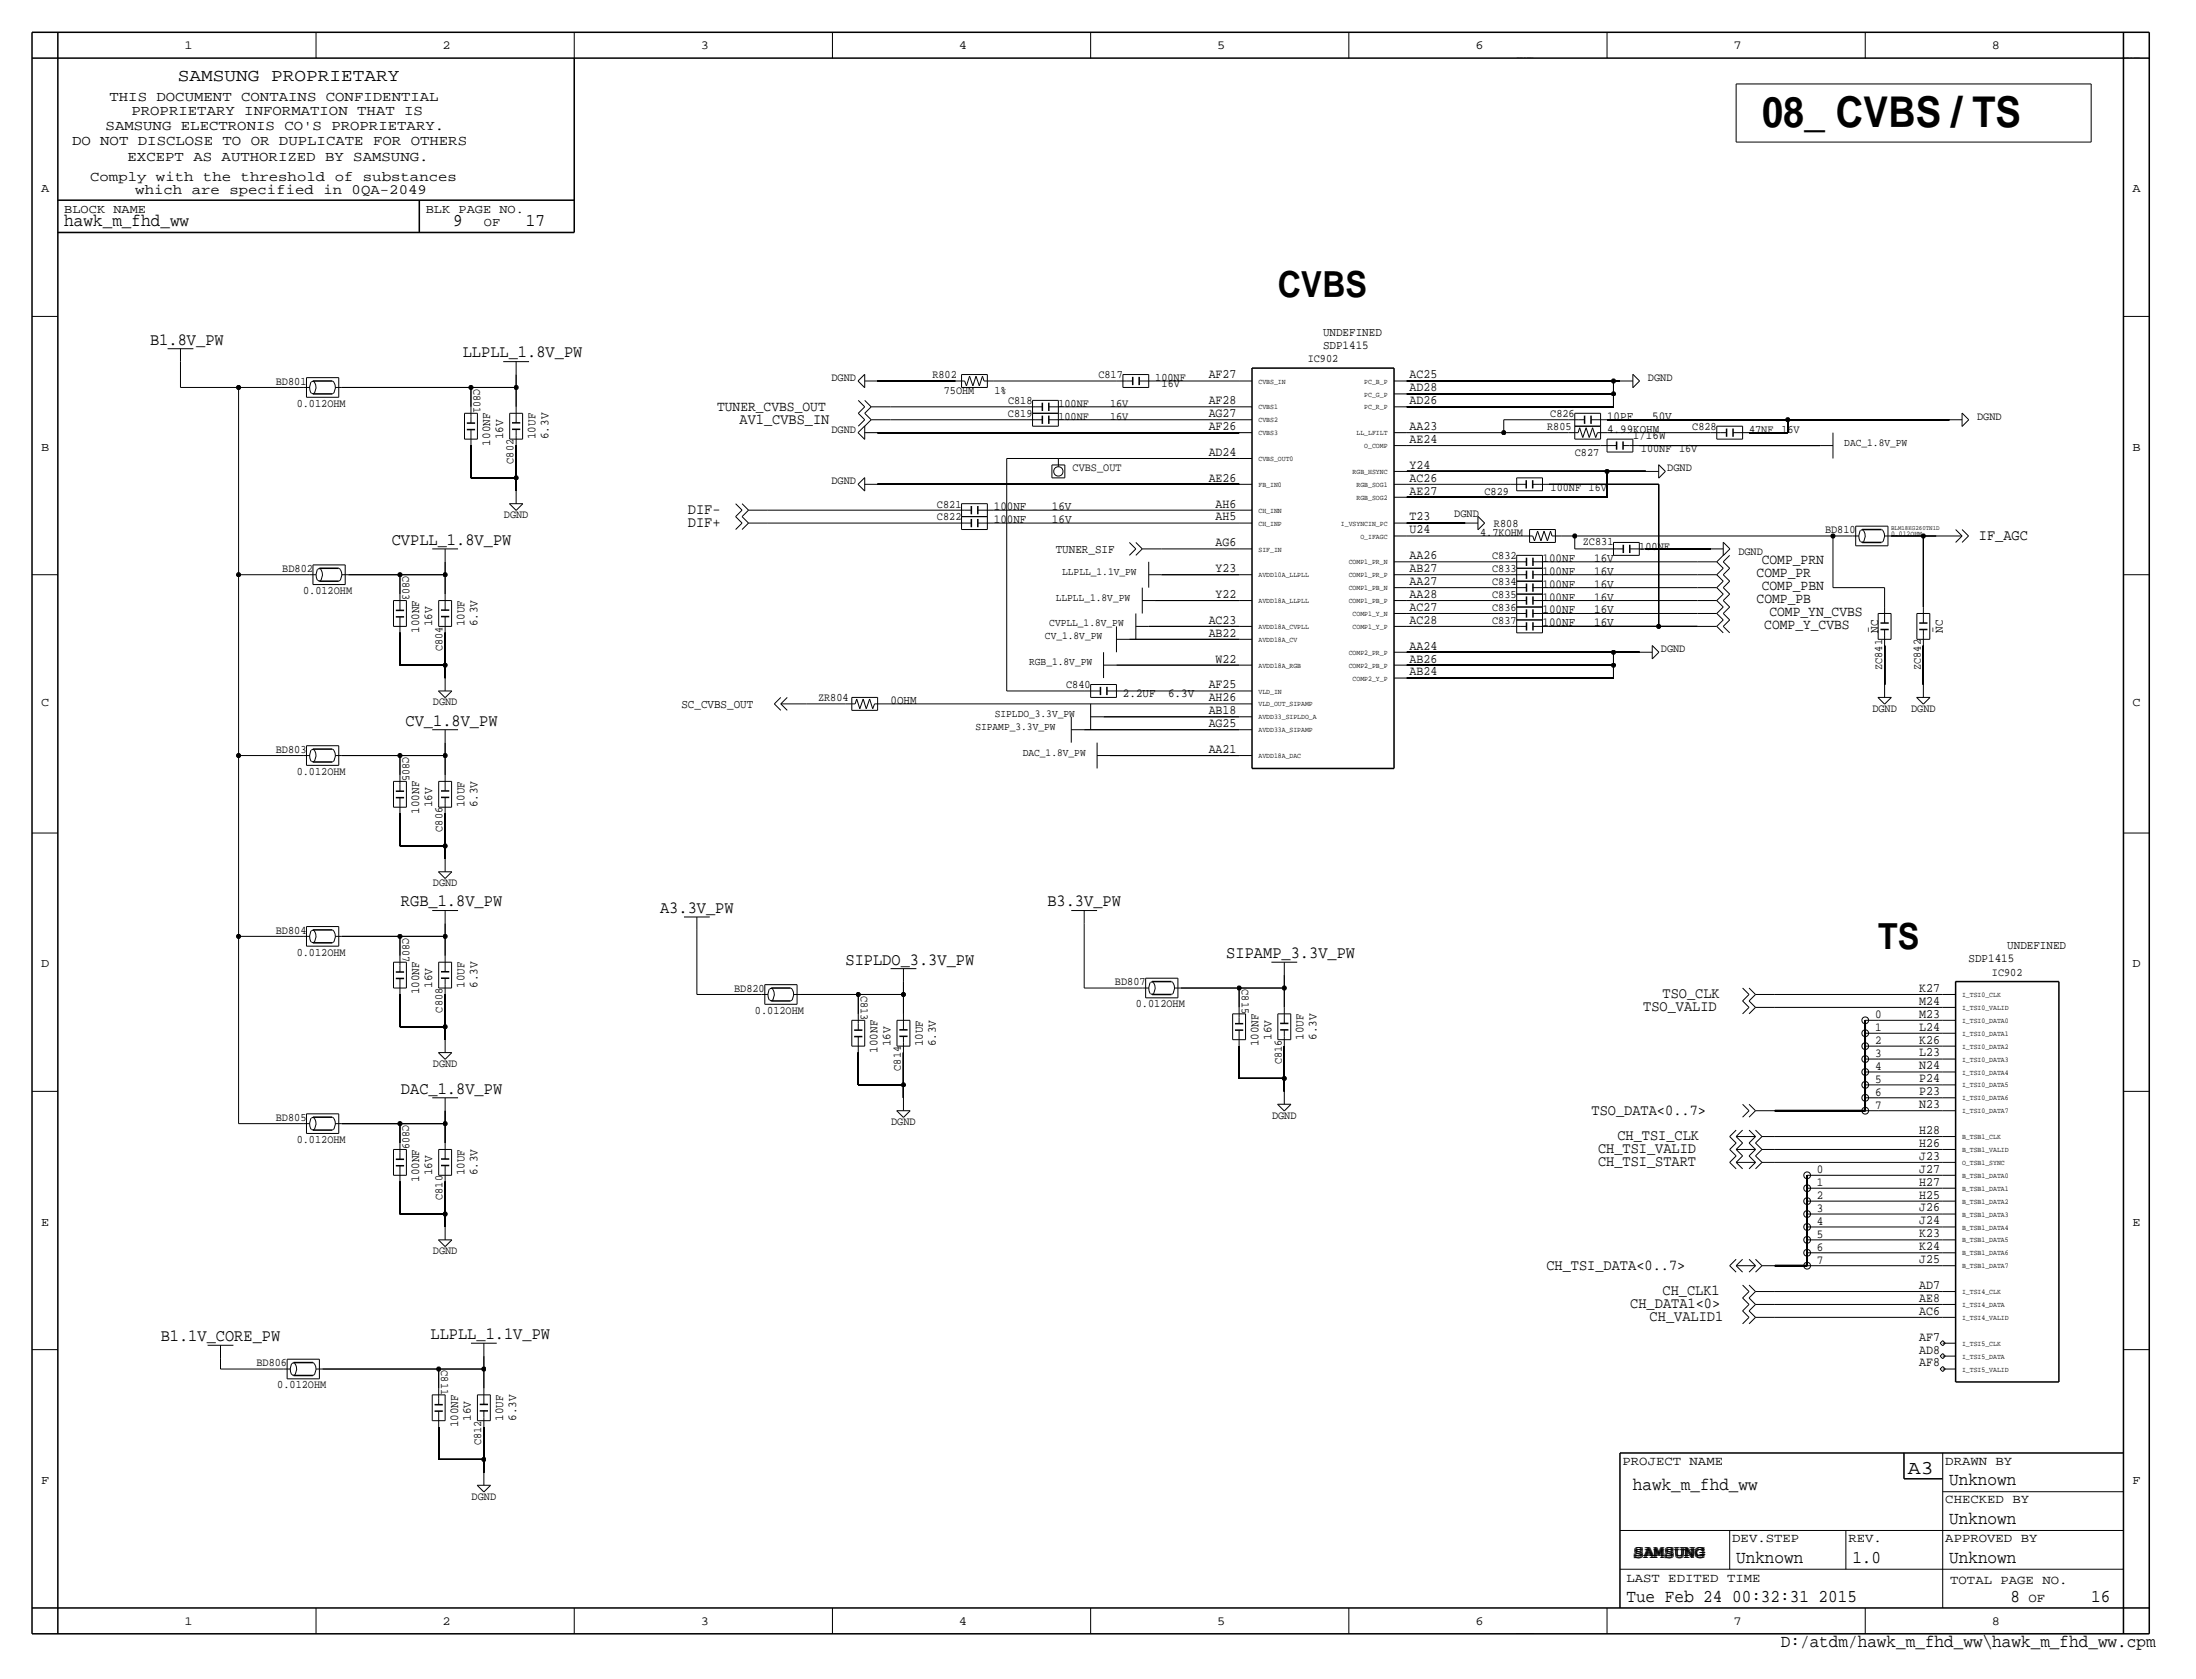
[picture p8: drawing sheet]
<svg xmlns="http://www.w3.org/2000/svg" width="432mm" height="330mm" viewBox="0 0 432 330" stroke-linecap="round" stroke-linejoin="round" font-family="sans-serif">
<defs><g id="words">
<text font-size="8.3" x="346.7" y="25">08_ CVBS / TS</text>
<g font-size="7.1">
<text x="251.4" y="58.4">CVBS</text>
<text x="369.5" y="186.7">TS</text>
</g>
<text font-size="3.8" x="375.4" y="289.8">A3</text>
<g font-size="3.5">
<text x="35" y="16">SAMSUNG PROPRIETARY</text>
<text x="12.7" y="44.5">hawk_m_fhd_ww</text>
<text x="89.2" y="44.5">9</text>
<text x="103.5" y="44.5">17</text>
<text x="321.3" y="293.1">hawk_m_fhd_ww</text>
<text x="383.5" y="292.1">Unknown</text>
<text x="383.5" y="299.7">Unknown</text>
<text x="341.6" y="307.3">Unknown</text>
<text x="364.4" y="307.3">1.0</text>
<text x="383.5" y="307.3">Unknown</text>
<text x="320" y="315">Tue Feb 24 00:32:31 2015</text>
<text x="395.6" y="315">8</text>
<text x="411.5" y="315">16</text>
<text x="350.4" y="323.9">D:/atdm/hawk_m_fhd_ww\hawk_m_fhd_ww.cpm</text>
</g>
<g font-size="3.4">
<text x="29.5" y="67.8">B1.8V_PW</text>
<text x="91.1" y="70.3">LLPLL_1.8V_PW</text>
<text x="77.1" y="107.1">CVPLL_1.8V_PW</text>
<text x="79.8" y="142.7">CV_1.8V_PW</text>
<text x="78.9" y="178.3">RGB_1.8V_PW</text>
<text x="129.9" y="179.5">A3.3V_PW</text>
<text x="206.1" y="178.3">B3.3V_PW</text>
<text x="166.3" y="189.7">SIPLDO_3.3V_PW</text>
<text x="241.3" y="188.4">SIPAMP_3.3V_PW</text>
<text x="78.9" y="215.1">DAC_1.8V_PW</text>
<text x="31.6" y="263.8">B1.1V_CORE_PW</text>
<text x="84.7" y="263.3">LLPLL_1.1V_PW</text>
</g>
<g font-size="3">
<text x="145.5" y="83.3">AV1_CVBS_IN</text>
<text x="135.3" y="101.1">DIF-</text>
<text x="135.3" y="103.6">DIF+</text>
<text x="389.3" y="106.2">IF_AGC</text>
<text x="327.1" y="196.3">TSO_CLK</text>
<text x="323.3" y="198.9">TSO_VALID</text>
<text x="313.1" y="219.2">TSO_DATA&lt;0..7&gt;</text>
<text x="314.4" y="226.8">CH_TSI_VALID</text>
<text x="318.2" y="224.3">CH_TSI_CLK</text>
<text x="314.4" y="229.4">CH_TSI_START</text>
<text x="304.2" y="249.7">CH_TSI_DATA&lt;0..7&gt;</text>
<text x="320.8" y="257.3">CH_DATA1&lt;0&gt;</text>
<text x="327.1" y="254.8">CH_CLK1</text>
<text x="324.6" y="259.8">CH_VALID1</text>
<text x="321.3" y="306.3">SAMSUNG</text>
</g>
<g font-size="2.9">
<text x="141.1" y="80.8">TUNER_CVBS_OUT</text>
<text x="345.6" y="113.5">COMP_PR</text>
<text x="346.6" y="111">COMP_PRN</text>
<text x="345.6" y="118.6">COMP_PB</text>
<text x="346.6" y="116.1">COMP_PBN</text>
<text x="347.1" y="123.7">COMP_Y_CVBS</text>
<text x="348.1" y="121.2">COMP_YN_CVBS</text>
</g>
<g font-size="2.8">
<text x="21.5" y="19.8">THIS DOCUMENT CONTAINS CONFIDENTIAL</text>
<text x="25.9" y="22.6">PROPRIETARY INFORMATION THAT IS</text>
<text x="14.2" y="28.4">DO NOT DISCLOSE TO OR DUPLICATE FOR OTHERS</text>
<text x="20.8" y="25.7">SAMSUNG ELECTRONIS CO'S PROPRIETARY.</text>
<text x="17.7" y="35.6">Comply with the threshold of substances</text>
<text x="25.1" y="31.8">EXCEPT AS AUTHORIZED BY SAMSUNG.</text>
<text x="26.6" y="38.1">which are specified in 0QA-2049</text>
</g>
<g font-size="2.6">
<text x="237.8" y="74.4">AF27</text>
<text x="277.3" y="77">AD28</text>
<text x="277.3" y="74.4">AC25</text>
<text x="237.8" y="82">AG27</text>
<text x="237.8" y="79.5">AF28</text>
<text x="277.3" y="79.5">AD26</text>
<text x="237.8" y="84.6">AF26</text>
<text x="237.8" y="89.7">AD24</text>
<text x="277.3" y="87.1">AE24</text>
<text x="277.3" y="84.6">AA23</text>
<text x="237.8" y="94.7">AE26</text>
<text x="277.3" y="92.2">Y24</text>
<text x="277.3" y="94.7">AC26</text>
<text x="239.2" y="99.8">AH6</text>
<text x="277.3" y="97.3">AE27</text>
<text x="239.2" y="102.4">AH5</text>
<text x="239.2" y="107.4">AG6</text>
<text x="277.3" y="104.9">U24</text>
<text x="277.3" y="102.4">T23</text>
<text x="239.2" y="112.5">Y23</text>
<text x="277.3" y="112.5">AB27</text>
<text x="277.3" y="110">AA26</text>
<text x="239.2" y="117.6">Y22</text>
<text x="277.3" y="117.6">AA28</text>
<text x="277.3" y="115.1">AA27</text>
<text x="237.8" y="122.7">AC23</text>
<text x="237.8" y="125.2">AB22</text>
<text x="277.3" y="122.7">AC28</text>
<text x="277.3" y="120.1">AC27</text>
<text x="239.2" y="130.3">W22</text>
<text x="277.3" y="130.3">AB26</text>
<text x="277.3" y="127.8">AA24</text>
<text x="237.8" y="137.9">AH26</text>
<text x="237.8" y="135.4">AF25</text>
<text x="277.3" y="132.8">AB24</text>
<text x="237.8" y="143">AG25</text>
<text x="237.8" y="140.5">AB18</text>
<text x="237.8" y="148.1">AA21</text>
<text x="377.6" y="197.6">M24</text>
<text x="377.6" y="195.1">K27</text>
<text x="377.6" y="200.2">M23</text>
<text x="377.6" y="202.7">L24</text>
<text x="377.6" y="207.8">L23</text>
<text x="377.6" y="205.2">K26</text>
<text x="377.6" y="212.8">P24</text>
<text x="377.6" y="215.4">P23</text>
<text x="377.6" y="210.3">N24</text>
<text x="377.6" y="217.9">N23</text>
<text x="377.6" y="223">H28</text>
<text x="377.6" y="225.6">H26</text>
<text x="377.6" y="230.6">J27</text>
<text x="377.6" y="228.1">J23</text>
<text x="377.6" y="233.2">H27</text>
<text x="377.6" y="238.3">J26</text>
<text x="377.6" y="235.7">H25</text>
<text x="377.6" y="245.9">K24</text>
<text x="377.6" y="243.3">K23</text>
<text x="377.6" y="240.8">J24</text>
<text x="377.6" y="248.4">J25</text>
<text x="377.6" y="256">AE8</text>
<text x="377.6" y="253.5">AD7</text>
<text x="377.6" y="263.7">AF7</text>
<text x="377.6" y="258.6">AC6</text>
<text x="377.6" y="268.7">AF8</text>
<text x="377.6" y="266.2">AD8</text>
</g>
<g font-size="2.5">
<text x="319.2" y="288">PROJECT NAME</text>
<text x="382.7" y="288">DRAWN BY</text>
<text x="382.7" y="295.7">CHECKED BY</text>
<text x="340.8" y="303.3">DEV.STEP</text>
<text x="363.7" y="303.3">REV.</text>
<text x="382.7" y="303.3">APPROVED BY</text>
<text x="320" y="311.2">LAST EDITED TIME</text>
<text x="383.7" y="311.5">TOTAL PAGE NO.</text>
<text x="399.1" y="315">OF</text>
</g>
<g font-size="2.4">
<text x="36.3" y="9.7">1</text>
<text x="87.1" y="9.7">2</text>
<text x="137.9" y="9.7">3</text>
<text x="188.7" y="9.7">4</text>
<text x="239.5" y="9.7">5</text>
<text x="290.3" y="9.7">6</text>
<text x="341.1" y="9.7">7</text>
<text x="391.9" y="9.7">8</text>
<text x="8.1" y="37.8">A</text>
<text x="12.6" y="41.9">BLOCK NAME</text>
<text x="83.8" y="41.9">BLK PAGE NO.</text>
<text x="419.6" y="37.8">A</text>
<text x="95.2" y="44.5">OF</text>
<text x="260.3" y="68.6">SDP1415</text>
<text x="260.3" y="66">UNDEFINED</text>
<text x="316.2" y="82.6">10PF</text>
<text x="325.1" y="82.6">50V</text>
<text x="8.1" y="88.6">B</text>
<text x="96.5" y="87.6" transform="rotate(-90 96.5 87.6)">100NF</text>
<text x="99" y="86.4" transform="rotate(-90 99 86.4)">16V</text>
<text x="105.4" y="86.4" transform="rotate(-90 105.4 86.4)">10UF</text>
<text x="107.9" y="86.4" transform="rotate(-90 107.9 86.4)">6.3V</text>
<text x="316.2" y="85.1">4.99KOHM</text>
<text x="321.3" y="86.4">1/16W</text>
<text x="419.6" y="88.6">B</text>
<text x="195.5" y="100.3">100NF</text>
<text x="207" y="100.3">16V</text>
<text x="195.5" y="102.9">100NF</text>
<text x="207" y="102.9">16V</text>
<text x="207.7" y="108.7">TUNER_SIF</text>
<text x="303.5" y="110.5">100NF</text>
<text x="303.5" y="113">100NF</text>
<text x="313.6" y="110.5">16V</text>
<text x="313.6" y="113">16V</text>
<text x="303.5" y="118.1">100NF</text>
<text x="303.5" y="115.6">100NF</text>
<text x="313.6" y="118.1">16V</text>
<text x="313.6" y="115.6">16V</text>
<text x="82.5" y="124.5" transform="rotate(-90 82.5 124.5)">100NF</text>
<text x="85" y="123.2" transform="rotate(-90 85 123.2)">16V</text>
<text x="91.4" y="123.2" transform="rotate(-90 91.4 123.2)">10UF</text>
<text x="93.9" y="123.2" transform="rotate(-90 93.9 123.2)">6.3V</text>
<text x="303.5" y="123.2">100NF</text>
<text x="303.5" y="120.7">100NF</text>
<text x="313.6" y="123.2">16V</text>
<text x="313.6" y="120.7">16V</text>
<text x="368.2" y="124.5" transform="rotate(-90 368.2 124.5)">-</text>
<text x="369.5" y="124.5" transform="rotate(-90 369.5 124.5)">NC</text>
<text x="380.9" y="124.5" transform="rotate(-90 380.9 124.5)">-</text>
<text x="382.2" y="124.5" transform="rotate(-90 382.2 124.5)">NC</text>
<text x="220.9" y="137.2">2.2UF</text>
<text x="229.8" y="137.2">6.3V</text>
<text x="8.1" y="138.9">C</text>
<text x="134.1" y="139.2">SC_CVBS_OUT</text>
<text x="175.2" y="138.4">0OHM</text>
<text x="419.6" y="138.9">C</text>
<text x="82.5" y="160" transform="rotate(-90 82.5 160)">100NF</text>
<text x="85" y="158.8" transform="rotate(-90 85 158.8)">16V</text>
<text x="91.4" y="158.8" transform="rotate(-90 91.4 158.8)">10UF</text>
<text x="93.9" y="158.8" transform="rotate(-90 93.9 158.8)">6.3V</text>
<text x="8.1" y="190.2">D</text>
<text x="387.3" y="189.2">SDP1415</text>
<text x="394.9" y="186.7">UNDEFINED</text>
<text x="419.6" y="190.2">D</text>
<text x="82.5" y="195.6" transform="rotate(-90 82.5 195.6)">100NF</text>
<text x="85" y="194.3" transform="rotate(-90 85 194.3)">16V</text>
<text x="91.4" y="194.3" transform="rotate(-90 91.4 194.3)">10UF</text>
<text x="93.9" y="194.3" transform="rotate(-90 93.9 194.3)">6.3V</text>
<text x="368.9" y="202.8">1</text>
<text x="368.9" y="200.2">0</text>
<text x="172.7" y="207" transform="rotate(-90 172.7 207)">100NF</text>
<text x="175.2" y="205.7" transform="rotate(-90 175.2 205.7)">16V</text>
<text x="181.6" y="205.7" transform="rotate(-90 181.6 205.7)">10UF</text>
<text x="184.1" y="205.7" transform="rotate(-90 184.1 205.7)">6.3V</text>
<text x="247.6" y="205.7" transform="rotate(-90 247.6 205.7)">100NF</text>
<text x="250.1" y="204.5" transform="rotate(-90 250.1 204.5)">16V</text>
<text x="256.5" y="204.5" transform="rotate(-90 256.5 204.5)">10UF</text>
<text x="259" y="204.5" transform="rotate(-90 259 204.5)">6.3V</text>
<text x="368.9" y="207.9">3</text>
<text x="368.9" y="205.3">2</text>
<text x="368.9" y="213">5</text>
<text x="368.9" y="215.5">6</text>
<text x="368.9" y="210.4">4</text>
<text x="368.9" y="218">7</text>
<text x="82.5" y="232.4" transform="rotate(-90 82.5 232.4)">100NF</text>
<text x="85" y="231.1" transform="rotate(-90 85 231.1)">16V</text>
<text x="91.4" y="231.1" transform="rotate(-90 91.4 231.1)">10UF</text>
<text x="93.9" y="231.1" transform="rotate(-90 93.9 231.1)">6.3V</text>
<text x="357.5" y="233.3">1</text>
<text x="357.5" y="230.7">0</text>
<text x="357.5" y="235.8">2</text>
<text x="357.5" y="238.4">3</text>
<text x="8.1" y="241">E</text>
<text x="357.5" y="246">6</text>
<text x="357.5" y="243.4">5</text>
<text x="357.5" y="240.9">4</text>
<text x="419.6" y="241">E</text>
<text x="357.5" y="248.5">7</text>
<text x="90.1" y="280.7" transform="rotate(-90 90.1 280.7)">100NF</text>
<text x="92.7" y="279.4" transform="rotate(-90 92.7 279.4)">16V</text>
<text x="99" y="279.4" transform="rotate(-90 99 279.4)">10UF</text>
<text x="101.5" y="279.4" transform="rotate(-90 101.5 279.4)">6.3V</text>
<text x="8.1" y="291.8">F</text>
<text x="419.6" y="291.8">F</text>
<text x="36.3" y="319.5">1</text>
<text x="87.1" y="319.5">2</text>
<text x="137.9" y="319.5">3</text>
<text x="188.7" y="319.5">4</text>
<text x="239.5" y="319.5">5</text>
<text x="290.3" y="319.5">6</text>
<text x="341.1" y="319.5">7</text>
<text x="391.9" y="319.5">8</text>
</g>
<g font-size="2.3">
<text x="257.3" y="71.2">IC902</text>
<text x="54.3" y="75.7">BD801</text>
<text x="93.2" y="76.5" transform="rotate(90 93.2 76.5)">C801</text>
<text x="163.6" y="74.9">DGND</text>
<text x="183.4" y="74.4">R802</text>
<text x="185.7" y="77.5">75OHM</text>
<text x="195.7" y="77.5">1%</text>
<text x="216.1" y="74.4">C817</text>
<text x="227.3" y="74.9">100NF</text>
<text x="228.6" y="76.2">16V</text>
<text x="324.2" y="74.9">DGND</text>
<text x="58.4" y="80">0.012OHM</text>
<text x="198.3" y="82">C819</text>
<text x="198.3" y="79.5">C818</text>
<text x="208.2" y="82.6">100NF</text>
<text x="208.2" y="80">100NF</text>
<text x="218.4" y="80">16V</text>
<text x="218.4" y="82.6">16V</text>
<text x="305" y="82">C826</text>
<text x="389" y="82.6">DGND</text>
<text x="163.6" y="85.1">DGND</text>
<text x="304.4" y="84.6">R805</text>
<text x="309.8" y="89.7">C827</text>
<text x="322.8" y="88.9">100NF 16V</text>
<text x="332.9" y="84.6">C828</text>
<text x="344.1" y="85.1">47NF 16V</text>
<text x="101" y="91.2" transform="rotate(-90 101 91.2)">C802</text>
<text x="163.6" y="95.2">DGND</text>
<text x="211" y="92.6">CVBS_OUT</text>
<text x="328" y="92.7">DGND</text>
<text x="99.1" y="101.9">DGND</text>
<text x="184.4" y="99.8">C821</text>
<text x="286.1" y="101.6">DGND</text>
<text x="292.1" y="97.3">C829</text>
<text x="305.1" y="96.5">100NF 16V</text>
<text x="184.4" y="102.4">C822</text>
<text x="291.2" y="105.4">4.7KOHM</text>
<text x="293.9" y="103.6">R808</text>
<text x="311.4" y="107.2">ZC831</text>
<text x="359.1" y="104.9">BD810</text>
<text x="55.5" y="112.5">BD802</text>
<text x="79.2" y="113.3" transform="rotate(90 79.2 113.3)">C803</text>
<text x="293.6" y="112.5">C833</text>
<text x="293.6" y="110">C832</text>
<text x="322.5" y="108.2">100NF</text>
<text x="342" y="109.2">DGND</text>
<text x="59.6" y="116.8">0.012OHM</text>
<text x="293.6" y="115.1">C834</text>
<text x="293.6" y="117.6">C835</text>
<text x="293.6" y="122.7">C837</text>
<text x="293.6" y="120.1">C836</text>
<text x="87.1" y="128" transform="rotate(-90 87.1 128)">C804</text>
<text x="326.8" y="128.3">DGND</text>
<text x="370.3" y="131.8" transform="rotate(-90 370.3 131.8)">ZC841</text>
<text x="377.9" y="131.8" transform="rotate(-90 377.9 131.8)">ZC842</text>
<text x="160.9" y="137.9">ZR804</text>
<text x="209.8" y="135.4">C840</text>
<text x="85.2" y="138.7">DGND</text>
<text x="368.4" y="140">DGND</text>
<text x="376" y="140">DGND</text>
<text x="54.3" y="148.1">BD803</text>
<text x="79.2" y="148.8" transform="rotate(90 79.2 148.8)">C805</text>
<text x="58.4" y="152.4">0.012OHM</text>
<text x="87.1" y="163.6" transform="rotate(-90 87.1 163.6)">C806</text>
<text x="85.2" y="174.3">DGND</text>
<text x="54.3" y="183.6">BD804</text>
<text x="79.2" y="184.4" transform="rotate(90 79.2 184.4)">C807</text>
<text x="58.4" y="188">0.012OHM</text>
<text x="391.9" y="191.9">IC902</text>
<text x="144.4" y="195.1">BD820</text>
<text x="169.4" y="195.8" transform="rotate(90 169.4 195.8)">C813</text>
<text x="219.4" y="193.8">BD807</text>
<text x="244.3" y="194.6" transform="rotate(90 244.3 194.6)">C815</text>
<text x="87.1" y="199.1" transform="rotate(-90 87.1 199.1)">C808</text>
<text x="148.5" y="199.4">0.012OHM</text>
<text x="223.5" y="198.1">0.012OHM</text>
<text x="85.2" y="209.9">DGND</text>
<text x="252.2" y="209.3" transform="rotate(-90 252.2 209.3)">C816</text>
<text x="177.2" y="210.6" transform="rotate(-90 177.2 210.6)">C814</text>
<text x="54.3" y="220.5">BD805</text>
<text x="79.2" y="221.2" transform="rotate(90 79.2 221.2)">C809</text>
<text x="175.3" y="221.3">DGND</text>
<text x="250.3" y="220">DGND</text>
<text x="58.4" y="224.8">0.012OHM</text>
<text x="87.1" y="236" transform="rotate(-90 87.1 236)">C810</text>
<text x="85.2" y="246.7">DGND</text>
<text x="50.5" y="268.7">BD806</text>
<text x="86.8" y="269.5" transform="rotate(90 86.8 269.5)">C811</text>
<text x="54.6" y="273.1">0.012OHM</text>
<text x="94.7" y="284.2" transform="rotate(-90 94.7 284.2)">C812</text>
<text x="92.8" y="294.9">DGND</text>
</g>
<g font-size="2.1">
<text x="362.9" y="87.6">DAC_1.8V_PW</text>
<text x="209" y="113">LLPLL_1.1V_PW</text>
<text x="207.7" y="118.1">LLPLL_1.8V_PW</text>
<text x="205.6" y="125.7">CV_1.8V_PW</text>
<text x="206.4" y="123.2">CVPLL_1.8V_PW</text>
<text x="202.5" y="130.8">RGB_1.8V_PW</text>
<text x="191.9" y="143.5">SIPAMP_3.3V_PW</text>
<text x="195.7" y="141">SIPLDO_3.3V_PW</text>
<text x="201.2" y="148.6">DAC_1.8V_PW</text>
</g>
<g font-size="1.4">
<text x="247.6" y="75.4">CVBS_IN</text>
<text x="268.4" y="78">PC_G_P</text>
<text x="268.4" y="75.4">PC_B_P</text>
<text x="247.6" y="83.1">CVBS2</text>
<text x="247.6" y="80.5">CVBS1</text>
<text x="268.4" y="80.5">PC_R_P</text>
<text x="247.6" y="85.6">CVBS3</text>
<text x="266.9" y="85.6">LL_LFILT</text>
<text x="268.4" y="88.1">O_COMP</text>
<text x="247.6" y="95.8">FB_IN0</text>
<text x="247.6" y="90.7">CVBS_OUT0</text>
<text x="266.1" y="93.2">RGB_HSYNC</text>
<text x="266.9" y="95.8">RGB_SOG1</text>
<text x="247.6" y="100.8">CH_INN</text>
<text x="266.9" y="98.3">RGB_SOG2</text>
<text x="247.6" y="103.4">CH_INP</text>
<text x="263.8" y="103.4">I_VSYNCIN_PC</text>
<text x="267.6" y="105.9">O_IFAGC</text>
<text x="372.1" y="105.4">0.012OHM</text>
<text x="247.6" y="113.5">AVDD10A_LLPLL</text>
<text x="247.6" y="108.5">SIF_IN</text>
<text x="265.4" y="113.5">COMP1_PR_P</text>
<text x="265.4" y="111">COMP1_PR_N</text>
<text x="247.6" y="118.6">AVDD18A_LLPLL</text>
<text x="265.4" y="118.6">COMP1_PB_P</text>
<text x="265.4" y="116.1">COMP1_PB_N</text>
<text x="247.6" y="123.7">AVDD18A_CVPLL</text>
<text x="266.1" y="123.7">COMP1_Y_P</text>
<text x="266.1" y="121.2">COMP1_Y_N</text>
<text x="247.6" y="131.3">AVDD18A_RGB</text>
<text x="247.6" y="126.2">AVDD18A_CV</text>
<text x="265.4" y="131.3">COMP2_PB_P</text>
<text x="265.4" y="128.8">COMP2_PR_P</text>
<text x="247.6" y="136.4">VLD_IN</text>
<text x="266.1" y="133.9">COMP2_Y_P</text>
<text x="247.6" y="141.5">AVDD33_SIPLDO_A</text>
<text x="247.6" y="138.9">VLD_OUT_SIPAMP</text>
<text x="247.6" y="149.1">AVDD18A_DAC</text>
<text x="247.6" y="144">AVDD33A_SIPAMP</text>
<text x="386" y="196.1">I_TSI0_CLK</text>
<text x="386" y="203.7">I_TSI0_DATA1</text>
<text x="386" y="201.2">I_TSI0_DATA0</text>
<text x="386" y="198.6">I_TSI0_VALID</text>
<text x="386" y="208.8">I_TSI0_DATA3</text>
<text x="386" y="206.3">I_TSI0_DATA2</text>
<text x="386" y="213.9">I_TSI0_DATA5</text>
<text x="386" y="211.3">I_TSI0_DATA4</text>
<text x="386" y="219">I_TSI0_DATA7</text>
<text x="386" y="216.4">I_TSI0_DATA6</text>
<text x="386" y="226.6">B_TSB1_VALID</text>
<text x="386" y="224">B_TSB1_CLK</text>
<text x="386" y="231.6">B_TSB1_DATA0</text>
<text x="386" y="229.1">O_TSB1_SYNC</text>
<text x="386" y="239.3">B_TSB1_DATA3</text>
<text x="386" y="236.7">B_TSB1_DATA2</text>
<text x="386" y="234.2">B_TSB1_DATA1</text>
<text x="386" y="244.3">B_TSB1_DATA5</text>
<text x="386" y="241.8">B_TSB1_DATA4</text>
<text x="386" y="249.4">B_TSB1_DATA7</text>
<text x="386" y="246.9">B_TSB1_DATA6</text>
<text x="386" y="257">I_TSI4_DATA</text>
<text x="386" y="254.5">I_TSI4_CLK</text>
<text x="386" y="259.6">I_TSI4_VALID</text>
<text x="386" y="269.7">I_TSI5_VALID</text>
<text x="386" y="267.2">I_TSI5_DATA</text>
<text x="386" y="264.7">I_TSI5_CLK</text>
</g>
<text font-size="1.3" x="372.1" y="104.1">BLM18KG260TN1D</text>
<g font-size=".3">
<text x="298.4" y="11.4">EDITED BY MINGOO</text>
<text x="417.8" y="11.4">EDITED BY MINGOO</text>
<text x="298.4" y="321.3">EDITED BY MINGOO</text>
</g>
</g></defs>
<!-- layer: Nets -->
<g fill="none" stroke="#000" stroke-width=".3">
<path d="M349.2 218.4h17.8zM367 215.9v2.5zM367 213.4v2.5zM367 210.8v2.6zM367 208.3v2.5zM367 205.7v2.6zM367 203.2v2.5zM367 200.7v2.5zM355.5 238.8v2.5zM355.5 236.2v2.6zM355.5 233.7v2.5zM355.5 231.1v2.6z"/>
<path d="M349.2 248.9h6.3zM355.5 246.4v2.5zM355.5 243.8v2.6zM355.5 241.3v2.5z"/>
</g>
<g fill="none" stroke="#000" stroke-width=".2">
<path d="M341.6 16.5v11.4zM341.6 16.5h69.8zM411.4 16.5v11.4zM341.6 27.9h69.8zM35.5 76.2h11.4zM35.5 71.1v5.1zM46.9 76.2h12.7zM46.9 76.2v36.8zM67.3 76.2h25.4zM92.7 76.2v3.8zM92.7 76.2h8.8zM101.5 73.7v2.5z"/>
<path d="M101.5 76.2v3.8zM172.7 74.9h15.2zM195.5 74.9h24.2zM227.3 74.9h16.5zM276.8 74.9h40.6zM276.8 77.5h40.6zM317.4 74.9h1.3zM317.4 77.5v2.5zM317.4 74.9v2.6zM92.7 87.6v6.4zM92.7 94h8.8zM101.5 94v2.5z"/>
<path d="M101.5 87.6v6.4zM172.7 85.1h71.1zM172.7 95.2h71.1zM175.2 80h26.7zM175.2 82.6h26.7zM198.1 90.2v45.7zM198.1 90.2h10.1zM208.2 90.2h35.6zM209.5 80h34.3zM209.5 82.6h34.3zM276.8 97.8h39.4zM276.8 92.7h39.4z"/>
<path d="M276.8 95.2h20.3zM276.8 85.1h19.1zM276.8 87.6h38.1zM276.8 80h40.6zM295.9 82.6h12.7zM295.9 82.6v2.5zM295.9 85.1h12.7zM304.7 95.2h21.6zM316.2 92.7v5.1zM316.2 85.1h20.3zM316.2 92.7h7.6zM316.2 82.6h35.5z"/>
<path d="M322.5 87.6h35.6zM326.3 95.3v27.9zM344.1 85.1h7.6zM351.7 82.6v2.5zM351.7 82.6h31.8zM46.9 113v35.6zM46.9 113h14zM68.5 113h10.2zM78.7 113v3.8zM78.7 113h8.9zM87.6 113v3.8zM87.6 110.5v2.5z"/>
<path d="M151.1 102.9h36.8zM151.1 100.3h36.8zM195.5 100.3h48.3zM195.5 102.9h48.3zM227.3 118.1h16.5zM228.5 108h15.3zM228.5 113h15.3zM276.8 110.5h20.3zM276.8 113h20.3zM276.8 115.6h20.3zM276.8 118.1h20.3zM276.8 105.4h22.9z"/>
<path d="M276.8 102.9h11.4zM304.7 118.1h29.3zM304.7 115.6h29.3zM304.7 113h29.3zM304.7 110.5h29.3zM307.3 105.4h2.5zM309.8 108h6.4zM309.8 105.4v2.6zM309.8 105.4h50.8zM323.8 108h12.7zM360.6 115.6h10.2zM360.6 105.4v10.2z"/>
<path d="M360.6 105.4h3.8zM370.8 115.6v3.8zM372.1 105.4h6.3zM378.4 105.4v14zM378.4 105.4h2.5zM78.7 130.8h8.9zM78.7 124.5v6.3zM87.6 130.8v2.5zM87.6 124.5v6.3zM158.7 138.4h7.6zM173.9 138.4h69.9zM198.1 135.9h15.2z"/>
<path d="M219.7 130.8h24.1zM220.9 135.9h22.9zM222.2 125.7h21.6zM226 123.2h17.8zM276.8 120.7h20.3zM276.8 123.2h20.3zM276.8 128.3h40.6zM276.8 130.8h40.6zM276.8 133.3h40.6zM304.7 120.7h29.3zM304.7 123.2h21.6zM317.4 128.3h5.1z"/>
<path d="M317.4 128.3v2.5zM317.4 130.8v2.5zM326.3 123.2h7.7zM370.8 127v7.6zM378.4 127v7.6zM46.9 148.6v35.6zM46.9 148.6h12.7zM67.3 148.6h11.4zM78.7 148.6v3.8zM78.7 148.6h8.9zM87.6 148.6v3.8zM87.6 146.1v2.5z"/>
<path d="M213.3 143.5h30.5zM217.1 141h26.7zM218.4 148.6h25.4zM78.7 166.4h8.9zM78.7 160v6.4zM87.6 166.4v2.5zM87.6 160v6.4zM46.9 184.1v36.9zM46.9 184.2h12.7zM67.3 184.2h11.4zM78.7 195.6v6.3zM78.7 184.2v3.8z"/>
<path d="M78.7 184.2h8.9zM87.6 195.6v6.3zM87.6 181.6v2.6zM87.6 184.2v3.8zM137.1 195.6h12.7zM137.1 182.9v12.7zM157.4 195.6h11.5zM168.9 195.6v3.8zM168.9 195.6h8.8zM177.7 195.6v3.8zM177.7 193v2.6zM213.3 181.6v12.7z"/>
<path d="M213.3 194.3h11.4zM232.4 194.3h11.4zM243.8 194.3v3.8zM243.8 194.3h8.9zM252.7 194.3v3.8zM252.7 191.8v2.5zM349.2 195.6h33zM349.2 198.1h33zM78.7 201.9h8.9zM87.6 201.9v2.6zM87.6 218.4v2.6zM168.9 207v6.4z"/>
<path d="M168.9 213.4h8.8zM177.7 213.4v2.5zM177.7 207v6.4zM243.8 205.7v6.4zM243.8 212.1h8.9zM252.7 212.1v2.5zM252.7 205.7v6.4zM369.5 200.7h12.7zM369.5 203.2h12.7zM369.5 205.7h12.7zM369.5 208.3h12.7zM369.5 210.8h12.7z"/>
<path d="M369.5 213.4h12.7zM369.5 215.9h12.7zM369.5 218.4h12.7zM46.9 221h12.7zM67.3 221h11.4zM78.7 232.4v6.4zM78.7 238.8h8.9zM78.7 221v3.8zM78.7 221h8.9zM87.6 238.8v2.5zM87.6 232.4v6.4zM87.6 221v3.8z"/>
<path d="M349.2 223.5h33zM349.2 226.1h33zM349.2 228.6h33zM358.1 231.1h24.1zM358.1 233.7h24.1zM358.1 236.2h24.1zM358.1 238.8h24.1zM349.2 254h33zM349.2 256.5h33zM349.2 259.1h33zM358.1 241.3h24.1zM358.1 243.8h24.1z"/>
<path d="M358.1 246.4h24.1zM358.1 248.9h24.1zM43.4 267.1v2.1zM43.4 269.2h12.4zM63.4 269.2h22.9zM86.3 269.2v3.9zM86.3 269.2h8.9zM95.2 269.2v3.8zM95.2 266.7v2.5zM86.3 280.7v6.3zM86.3 287h8.9zM95.2 287v2.6z"/>
<path d="M95.2 280.7v6.3z"/>
</g>
<g fill="#000" stroke="#000" stroke-width=".2">
<circle cx="46.9" cy="76.2" r=".41"/>
<circle cx="92.7" cy="76.2" r=".41"/>
<circle cx="101.5" cy="76.2" r=".41"/>
<circle cx="317.4" cy="74.9" r=".41"/>
<circle cx="317.4" cy="77.5" r=".41"/>
<circle cx="101.5" cy="94" r=".41"/>
<circle cx="295.9" cy="85.1" r=".41"/>
<circle cx="316.2" cy="92.7" r=".41"/>
<circle cx="351.7" cy="82.6" r=".41"/>
<circle cx="46.9" cy="113" r=".41"/>
<circle cx="78.7" cy="113" r=".41"/>
<circle cx="87.6" cy="113" r=".41"/>
<circle cx="309.8" cy="105.4" r=".41"/>
<circle cx="360.6" cy="105.4" r=".41"/>
<circle cx="378.4" cy="105.4" r=".41"/>
<circle cx="87.6" cy="130.8" r=".41"/>
<circle cx="317.4" cy="128.3" r=".41"/>
<circle cx="317.4" cy="130.8" r=".41"/>
<circle cx="326.3" cy="123.2" r=".41"/>
<circle cx="46.9" cy="148.6" r=".41"/>
<circle cx="78.7" cy="148.6" r=".41"/>
<circle cx="87.6" cy="148.6" r=".41"/>
<circle cx="87.6" cy="166.4" r=".41"/>
<circle cx="46.9" cy="184.2" r=".41"/>
<circle cx="78.7" cy="184.2" r=".41"/>
<circle cx="87.6" cy="184.2" r=".41"/>
<circle cx="168.9" cy="195.6" r=".41"/>
<circle cx="177.7" cy="195.6" r=".41"/>
<circle cx="243.8" cy="194.3" r=".41"/>
<circle cx="252.7" cy="194.3" r=".41"/>
<circle cx="87.6" cy="201.9" r=".41"/>
<circle cx="177.7" cy="213.4" r=".41"/>
<circle cx="252.7" cy="212.1" r=".41"/>
<circle cx="78.7" cy="221" r=".41"/>
<circle cx="87.6" cy="221" r=".41"/>
<circle cx="87.6" cy="238.8" r=".41"/>
<circle cx="86.3" cy="269.2" r=".41"/>
<circle cx="95.2" cy="269.2" r=".41"/>
<circle cx="95.2" cy="287" r=".41"/>
</g>
<!-- layer: Components -->
<g fill="none" stroke="#000" stroke-width=".2">
<path d="M33 68.6h5zM35.5 68.6v2.5zM59.6 76.2h1.3zM60.3 74.3h6.3zM60.3 78.1h6.3zM60.3 74.3v3.8zM61.2 75.1v.2a2.19 2.19 0 0 0 0 2M61.3 75.1l.3-.1a1.62 1.62 0 0 1 .1 2.4l-.4-.1M65.4 75a1.54 1.54 0 0 1 0 2.4M66 76.2h1.3zM66.6 74.3v3.8zM99 71.1h5.1z"/>
<path d="M101.5 71.1v2.6zM168.8 74.9l1.3 1.4zM168.8 74.9l1.3-1.3zM168.9 78.7l1.2 1.3zM170.1 73.6v2.7zM170.1 74.9h2.6zM170.1 78.7l1.3 1.3zM187.9 74.9h1.9zM189.2 73.7h5.1zM189.2 73.7v2.5zM189.2 76.2h5.1zM189.8 74.9l.3 1z"/>
<path d="M190.8 74l-.7 1.9zM190.8 74l.6 1.9zM192 74l-.6 1.9zM192 74l.7 1.9zM193.3 74l-.6 1.9zM193.3 74l.3 .9zM193.6 74.9h1.9zM194.3 73.7v2.5zM203.1 78.7h5.1zM203.1 78.7v2.6zM208.2 78.7v2.6zM219.7 74.9h1.9z"/>
<path d="M220.9 76.2h5.1zM220.9 73.7v2.5zM220.9 73.7h5.1zM221.6 74.9h1.3zM224.1 74.9h3.2zM226 73.7v2.5zM243.8 74.9h2.5zM246.3 72.4v.1zM274.3 77.5h2.5zM274.3 74.9h2.5zM318.7 74.9h2.6zM321.3 73.6v2.7z"/>
<path d="M321.3 76.3l1.3-1.4zM321.3 73.6l1.3 1.3zM91.4 81.3h2.5zM91.4 86.4h2.5zM91.4 81.3v5.1zM92.7 84.5v3.1zM92.7 80v1.9zM92.7 81.9v1.3zM93.9 81.3v5.1zM100.2 99.1l1.3 1.3zM100.2 99.1h2.7zM100.3 81.3v5.1z"/>
<path d="M100.3 86.4h2.5zM100.3 81.3h2.5zM101.5 96.5v2.6zM101.5 80v3.2zM101.5 85.7v1.9zM101.5 84.4v1.3zM102.8 81.3v5.1zM102.9 99.1l-1.4 1.3zM144.7 99.1l1.3 1.2zM146 99.1l1.3 1.2zM168.8 85.1l1.3 1.3zM168.8 95.3l1.3 1.3z"/>
<path d="M168.8 85.1l1.3-1.3zM168.8 95.2l1.3-1.3zM168.9 81.3l1.2 1.3zM170.1 83.8v2.6zM170.1 85.1h2.6zM170.1 93.9v2.7zM170.1 95.2h2.6zM170.1 82.6l-1.2 1.2zM170.1 80l-1.2 1.3zM170.1 81.3l1.3 1.3zM171.4 82.6h3.8zM171.4 82.6l-1.3 1.2z"/>
<path d="M171.4 80h3.8zM171.4 80l-1.3 1.3zM189.2 99.1v2.5zM189.2 99.1h5.1zM194.3 99.1v2.5zM201.9 82.6h1.9zM201.9 80h1.9zM203.1 81.3h5.1zM203.1 83.8h5.1zM203.1 81.3v2.5zM203.8 82.6h1.3zM203.8 80h1.3z"/>
<path d="M206.3 82.6h3.2zM206.3 80h3.2zM207 91.4v2.6zM207 94h2.5zM207 91.4h2.5zM208.2 90.1v1.6zM208.2 81.3v2.5zM209.5 91.4v2.6zM243.8 95.2h2.5zM243.8 90.2h2.5zM243.8 85.1h2.5zM243.8 82.6h2.5z"/>
<path d="M243.8 80h2.5zM274.3 97.8h2.5zM274.3 95.2h2.5zM274.3 92.7h2.5zM274.3 87.6h2.5zM274.3 85.1h2.5zM274.3 80h2.5zM297.1 95.2h3.2zM298.4 96.5h5.1zM298.4 94h5.1zM298.4 94v2.5zM301.5 95.2h1.3z"/>
<path d="M302.8 95.2h1.9zM303.5 94v2.5zM308.6 82.6h1.9zM308.6 85.1h1.9zM309.8 83.8h5.1zM309.8 81.3v2.5zM309.8 86.4h5.1zM309.8 83.8v2.6zM309.8 81.3h5.1zM310.5 82.6h1.3zM310.8 84.1l-.3 1zM310.8 84.1l.6 2z"/>
<path d="M312.1 84.1l-.7 2zM312.1 84.1l.6 2zM313 82.6h3.2zM313.3 84.1l-.6 2zM313.3 84.1l.6 2zM314.3 85.1h1.9zM314.3 85.1l-.4 1zM314.9 81.3v2.5zM314.9 87.6h3.2zM314.9 83.8v2.6zM316.2 86.4h5.1zM316.2 86.4v2.5z"/>
<path d="M316.2 88.9h5.1zM319.3 87.6h1.3zM320.6 87.6h1.9zM321.3 86.4v2.5zM323.8 92.7h2.5zM326.3 91.4l1.4 1.3zM326.3 91.4v2.6zM326.3 94l1.4-1.3zM336.5 85.1h1.9zM337.8 86.4h5zM337.8 83.8v2.6zM337.8 83.8h5z"/>
<path d="M338.4 85.1h1.3zM341 85.1h3.1zM342.8 83.8v2.6zM358.1 87.6h2.5zM360.6 85.1v5.1zM383.5 82.6h2.5zM386 81.2v2.7zM386 83.9l1.3-1.3zM386 81.2l1.3 1.4zM60.9 113h1.3zM61.6 111.1h6.3zM61.6 115h6.3z"/>
<path d="M61.6 111.1v3.9zM62.5 112l-.1 .1a2.19 2.19 0 0 0 .1 2M62.5 112l.4-.2a1.62 1.62 0 0 1 .1 2.4l-.5-.1M66.6 111.8a1.54 1.54 0 0 1 0 2.4M67.3 113h1.2zM67.9 111.1v3.9zM77.4 118.1v5.1zM77.4 118.1h2.6zM78.7 116.8v2zM78.7 118.8v1.2zM80 118.1v5.1zM85 108h5.1z"/>
<path d="M86.3 118.1h2.5zM86.3 118.1v5.1zM87.6 116.8v3.2zM87.6 108v2.5zM88.8 118.1v5.1zM144.7 101.6l1.3 1.3zM146 102.9l-1.3 1.2zM146 100.3l-1.3 1.3zM146 101.6l1.3 1.3zM147.3 102.9h3.8zM147.3 102.9l-1.3 1.2zM147.3 100.3h3.8z"/>
<path d="M147.3 100.3l-1.3 1.3zM187.9 102.9h1.9zM187.9 100.3h1.9zM189.2 104.1h5.1zM189.2 101.6v2.5zM189.2 101.6h5.1zM189.8 102.9h1.3zM189.8 100.3h1.3zM192.4 102.9h3.1zM192.4 100.3h3.1zM194.3 101.6v2.5zM222.2 106.7l1.3 1.3z"/>
<path d="M223.5 108l-1.3 1.2zM223.5 106.7l1.2 1.3zM224.7 118.1h2.6zM224.7 115.6v5.1zM224.7 108h3.8zM224.7 108l-1.2 1.2zM226 113h2.5zM226 110.5v5.1zM243.8 118.1h2.5zM243.8 113h2.5zM243.8 108h2.5zM243.8 102.9h2.5z"/>
<path d="M243.8 100.3h2.5zM274.3 118.1h2.5zM274.3 115.6h2.5zM274.3 113h2.5zM274.3 110.5h2.5zM274.3 105.4h2.5zM274.3 102.9h2.5zM288.2 102.9h2.6zM290.8 101.5v2.7zM290.8 104.2l1.3-1.3zM290.8 101.5l1.3 1.4zM297.1 113h2z"/>
<path d="M297.1 115.6h2zM297.1 118.1h2zM297.1 110.5h2zM298.4 119.4h5.1zM298.4 111.8h5.1zM298.4 114.3h5.1zM298.4 116.8h5.1zM298.4 109.2h5.1zM298.4 119.4v2.5zM298.4 111.8v2.5zM298.4 114.3v2.5zM298.4 116.8v2.6z"/>
<path d="M298.4 109.2v2.6zM299.1 113h1.2zM299.1 115.6h1.2zM299.1 118.1h1.2zM299.1 110.5h1.2zM299.7 105.4h1.8zM300.9 106.7h5.1zM300.9 104.1h5.1zM300.9 104.1v2.6zM301.5 105.4l.4 1zM301.6 113h3.1zM301.6 115.6h3.1z"/>
<path d="M301.6 118.1h3.1zM301.6 110.5h3.1zM302.5 104.4l-.6 2zM302.5 104.4l.7 2zM303.5 119.4v2.5zM303.5 111.8v2.5zM303.5 114.3v2.5zM303.5 116.8v2.6zM303.5 109.2v2.6zM303.8 104.4l-.6 2zM303.8 104.4l.6 2zM305.1 104.4l-.7 2z"/>
<path d="M305.1 104.4l.3 1zM305.4 105.4h1.9zM306 104.1v2.6zM316.2 108h1.9zM317.4 109.2h5.1zM317.4 106.7h5.1zM317.4 106.7v2.5zM318.1 108h1.3zM320.6 108h3.2zM322.5 106.7v2.5zM334 115.6h3.8zM334 113h3.8z"/>
<path d="M334 118.1h3.8zM334 110.5h3.8zM336.5 108h2.5zM337.8 115.6l1.2 1.2zM337.8 113l1.2-1.2zM337.8 113l1.2 1.3zM337.8 118.1l1.2 1.3zM337.8 110.5l1.2 1.3zM339 106.6l1.4 1.4zM339 114.3l-1.2 1.3zM339 116.8l-1.2 1.3zM339 109.2l-1.2 1.3z"/>
<path d="M339 106.6v2.7zM339 109.3l1.4-1.3zM339 115.6l1.3 1.2zM339 115.6l1.3-1.3zM339 113l1.3 1.3zM339 118.1l1.3 1.3zM339 118.1l1.3-1.3zM339 110.5l1.3 1.3zM339 110.5l1.3-1.3zM340.3 119.4l-1.3 1.3zM340.3 111.8l-1.3 1.2zM364.4 105.4h1.3z"/>
<path d="M365.1 103.5h6.3zM365.1 107.3h6.3zM365.1 103.5v3.8zM366 104.3v.2a2.19 2.19 0 0 0 0 2M366.1 104.3l.3-.1a1.62 1.62 0 0 1 .1 2.4l-.4-.1M370.2 104.2a1.54 1.54 0 0 1 0 2.4M370.8 105.4h1.3zM370.8 119.4v3.1zM371.4 103.5v3.8zM378.4 119.4v3.1zM380.9 105.4h5.1zM384.8 104.1l1.2 1.3z"/>
<path d="M386 105.4l-1.2 1.3zM386 104.1l1.3 1.3zM387.3 105.4l-1.3 1.3zM77.4 123.2h2.6zM78.7 121.3v3.2zM86.3 135.9l1.3 1.3zM86.3 135.9h2.6zM86.3 123.2h2.5zM87.6 133.4v2.5zM87.6 122.5v2zM87.6 121.3v1.2zM88.9 135.9l-1.3 1.3z"/>
<path d="M152.3 138.4l1.3-1.2zM152.3 138.4l1.3 1.3zM153.6 138.4h5.1zM153.6 138.4l1.3-1.2zM153.6 138.4l1.3 1.3zM166.3 138.4h1.9zM167.6 137.2h5.1zM167.6 139.7h5.1zM167.6 137.2v2.5zM168.6 137.5l.6 1.9zM168.6 137.5l-.4 .9zM169.8 137.5l.6 1.9z"/>
<path d="M169.8 137.5l-.6 1.9zM171.1 137.5l-.7 1.9zM171.1 137.5l.6 1.9zM172.1 138.4h1.8zM172.1 138.4l-.4 1zM172.7 137.2v2.5zM213.3 135.9h1.9zM214.6 137.2h5.1zM214.6 134.6v2.6zM214.6 138.4v5.1zM214.6 134.6h5.1zM215.2 135.9h1.3z"/>
<path d="M217.1 130.8h2.6zM217.1 128.3v5zM217.8 135.9h3.1zM219.7 134.6v2.6zM219.7 125.7h2.5zM219.7 123.2v5.1zM223.5 123.2h2.5zM223.5 120.7v5zM243.8 138.4h2.5zM243.8 135.9h2.5zM243.8 130.8h2.5zM243.8 125.7h2.5z"/>
<path d="M243.8 123.2h2.5zM274.3 123.2h2.5zM274.3 133.3h2.5zM274.3 130.8h2.5zM274.3 128.3h2.5zM274.3 120.7h2.5zM297.1 123.2h2zM297.1 120.7h2zM298.4 121.9h5.1zM298.4 124.5h5.1zM298.4 121.9v2.6zM299.1 123.2h1.2z"/>
<path d="M299.1 120.7h1.2zM301.6 123.2h3.1zM301.6 120.7h3.1zM303.5 121.9v2.6zM322.5 128.3h2.6zM325.1 126.9v2.7zM325.1 129.6l1.3-1.3zM325.1 126.9l1.3 1.4zM334 120.7h3.8zM334 123.2h3.8zM337.8 120.7l1.2-1.3zM337.8 120.7l1.2 1.2z"/>
<path d="M337.8 123.2l1.2-1.3zM337.8 123.2l1.2 1.3zM339 120.7l1.3 1.2zM339 123.2l1.3 1.3zM340.3 121.9l-1.3 1.3zM369.5 137.2l1.3 1.3zM369.5 137.2h2.6zM369.5 120.7h2.6zM369.5 120.7v5zM369.5 125.7h2.6zM370.8 134.6v2.6zM370.8 125.1v1.9z"/>
<path d="M370.8 123.8v1.3zM372.1 120.7v5zM372.1 137.2l-1.3 1.3zM377.1 137.2l1.3 1.3zM377.1 137.2h2.6zM377.1 120.7h2.6zM377.1 120.7v5zM377.1 125.7h2.6zM378.4 134.6v2.6zM378.4 125.1v1.9zM378.4 123.8v1.3zM379.7 120.7v5z"/>
<path d="M379.7 137.2l-1.3 1.3zM59.6 148.6h1.3zM60.3 146.7h6.3zM60.3 150.5h6.3zM60.3 146.7v3.8zM61.2 147.5v.1a2.19 2.19 0 0 0 0 2.1M61.3 147.5l.3-.1a1.62 1.62 0 0 1 .1 2.4l-.4-.1M65.4 147.4a1.54 1.54 0 0 1 0 2.4M66 148.6h1.3zM66.6 146.7v3.8zM77.4 158.8h2.6zM77.4 153.7v5.1z"/>
<path d="M77.4 153.7h2.6zM78.7 156.9v3.1zM78.7 152.4v1.9zM78.7 154.3v1.3zM80 153.7v5.1zM85 143.5h5.1zM86.3 153.7h2.5zM86.3 153.7v5.1zM86.3 158.8h2.5zM87.6 152.4v3.1zM87.6 158.1v1.9zM87.6 156.8v1.3z"/>
<path d="M87.6 143.5v2.5zM88.8 153.7v5.1zM210.8 143.5h2.5zM210.8 141v5.1zM214.6 141h2.5zM215.8 148.6h2.6zM215.8 146v5.1zM243.8 148.6h2.5zM243.8 143.5h2.5zM243.8 141h2.5zM85 179.1h5.1zM86.3 171.5l1.3 1.3z"/>
<path d="M86.3 171.5h2.6zM87.6 168.9v2.6zM87.6 179.1v2.5zM88.9 171.5l-1.3 1.3zM210.8 179.1h5zM213.3 179.1v2.5zM59.6 184.2h1.3zM60.3 182.2h6.3zM60.3 186.1h6.3zM60.3 182.2v3.9zM61.2 183.1v.1a2.19 2.19 0 0 0 0 2.1M61.3 183.1l.3-.2a1.62 1.62 0 0 1 .1 2.4h-.4"/>
<path d="M65.4 182.9a1.54 1.54 0 0 1 0 2.5M66 184.2h1.3zM66.6 182.2v3.9zM77.4 194.3h2.6zM77.4 189.2v5.1zM77.4 189.2h2.6zM78.7 192.4v3.2zM78.7 188v1.9zM78.7 189.9v1.3zM80 189.2v5.1zM86.3 189.2h2.5zM86.3 189.2v5.1z"/>
<path d="M86.3 194.3h2.5zM87.6 188v3.1zM87.6 193.6v2zM87.6 192.4v1.2zM88.8 189.2v5.1zM134.6 180.3h5zM137.1 180.3v2.6zM149.8 195.6h1.3zM150.5 193.6h6.3zM150.5 197.5h6.3zM150.5 193.6v3.9zM151.4 194.5l-.1 .1a2.19 2.19 0 0 0 .1 2.1"/>
<path d="M151.4 194.5l.4-.1a1.62 1.62 0 0 1 .1 2.4l-.5-.1M155.5 194.4a1.54 1.54 0 0 1 0 2.4M156.2 195.6h1.2zM156.8 193.6v3.9zM168.9 199.4v1.9zM175.2 190.5h5.1zM177.7 199.4v3.1zM177.7 190.5v2.5zM224.7 194.3h1.3zM225.4 196.2h6.3zM225.4 192.4v3.8zM225.4 192.4h6.3z"/>
<path d="M226.3 193.2v.2a2.19 2.19 0 0 0 0 2M226.4 193.2l.3-.1a1.62 1.62 0 0 1 .1 2.4l-.4-.1M230.5 193.1a1.54 1.54 0 0 1 0 2.4M231.1 194.3h1.3zM231.7 192.4v3.8zM242.5 199.4v5.1zM242.5 199.4h2.6zM243.8 198.1v2zM245.1 199.4v5.1zM250.1 189.2h5.1zM251.4 199.4v5.1zM251.4 199.4h2.5z"/>
<path d="M252.7 198.1v3.2zM252.7 189.2v2.6zM253.9 199.4v5.1zM342.8 194.3l1.3 1.3zM342.8 196.9l1.3 1.2zM344.1 195.6l-1.3 1.2zM344.1 198.1l-1.3 1.3zM344.1 194.3l1.3 1.3zM344.1 196.9l1.3 1.2zM345.4 195.6h3.8zM345.4 195.6l-1.3 1.2zM345.4 198.1h3.8z"/>
<path d="M345.4 198.1l-1.3 1.3zM382.2 198.1h2.6zM382.2 195.6h2.6zM384.8 193v.2zM60.3 219h6.3zM60.3 219v3.9zM61.2 219.9v.1a2.19 2.19 0 0 0 0 2.1M61.3 219.9l.3-.1a1.62 1.62 0 0 1 .1 2.4l-.4-.1M65.4 219.8a1.54 1.54 0 0 1 0 2.4M66.6 219v3.9zM85 215.9h5.1zM86.3 207l1.3 1.3z"/>
<path d="M86.3 207h2.6zM87.6 215.9v2.5zM87.6 204.5v2.5zM88.9 207l-1.3 1.3zM167.6 200.7h2.5zM167.6 205.7h2.5zM167.6 200.7v5zM168.9 203.9v3.1zM168.9 201.3v1.3zM170.1 200.7v5zM176.4 218.4l1.3 1.4zM176.4 218.4h2.7z"/>
<path d="M176.5 200.7v5zM176.5 205.7h2.5zM176.5 200.7h2.5zM177.7 215.9v2.5zM177.7 205.1v1.9zM177.7 203.8v1.3zM179 200.7v5zM179.1 218.4l-1.4 1.4zM242.5 204.5h2.6zM243.8 202.6v3.1zM243.8 200.1v1.2zM251.4 217.2l1.3 1.3z"/>
<path d="M251.4 217.2h2.6zM251.4 204.5h2.5zM252.7 214.6v2.6zM252.7 203.8v1.9zM252.7 202.5v1.3zM254 217.2l-1.3 1.3zM342.8 217.2l1.3 1.2zM344.1 218.4l-1.3 1.3zM344.1 217.2l1.3 1.2zM345.4 218.4h3.8zM345.4 218.4l-1.3 1.3zM367 203.2h2.5z"/>
<path d="M367 205.7h2.5zM367 208.3h2.5zM367 210.8h2.5zM367 213.4h2.5zM367 215.9h2.5zM367 218.4h2.5zM367 200.7h2.5zM382.2 218.4h2.6zM382.2 215.9h2.6zM382.2 213.4h2.6zM382.2 210.8h2.6zM382.2 208.3h2.6z"/>
<path d="M382.2 205.7h2.6zM382.2 203.2h2.6zM382.2 200.7h2.6zM59.6 221h1.3zM60.3 222.9h6.3zM66 221h1.3zM77.4 231.1h2.6zM77.4 226.1v5zM77.4 226.1h2.6zM78.7 229.3v3.1zM78.7 224.8v1.9zM78.7 226.7v1.3z"/>
<path d="M80 226.1v5zM86.3 226.1h2.5zM86.3 226.1v5zM86.3 231.1h2.5zM87.6 224.8v3.1zM87.6 230.5v1.9zM87.6 229.2v1.3zM88.8 226.1v5zM340.3 228.6l1.3 1.3zM340.3 226.1l1.3 1.2zM340.3 223.5l1.3 1.3zM340.3 228.6l1.3-1.3z"/>
<path d="M340.3 226.1l1.3-1.3zM341.6 228.6h3.8zM341.6 226.1l1.2-1.3zM341.6 226.1h3.8zM341.6 223.5l1.2-1.2zM341.6 223.5h3.8zM341.6 222.3l-1.3 1.2zM341.6 228.6l1.2 1.3zM341.6 226.1l1.2 1.2zM341.6 223.5l1.2 1.3zM342.8 227.3l-1.2 1.3zM344.1 227.3l1.3 1.3z"/>
<path d="M344.1 224.8l1.3 1.3zM344.1 222.3l1.3 1.2zM345.4 227.3l1.3 1.3zM345.4 224.8l1.3 1.3zM345.4 222.3l1.3 1.2zM345.4 228.6l-1.3 1.3zM345.4 226.1l-1.3 1.2zM345.4 223.5l-1.3 1.3zM346.7 228.6l-1.3 1.3zM346.7 226.1l-1.3 1.2zM346.7 223.5l-1.3 1.3zM346.7 228.6h2.5z"/>
<path d="M346.7 226.1h2.5zM346.7 223.5h2.5zM355.5 236.2h2.6zM355.5 233.7h2.6zM355.5 231.1h2.6zM355.5 238.8h2.6zM382.2 238.8h2.6zM382.2 236.2h2.6zM382.2 233.7h2.6zM382.2 231.1h2.6zM382.2 228.6h2.6zM382.2 226.1h2.6z"/>
<path d="M382.2 223.5h2.6zM86.3 243.8l1.3 1.4zM86.3 243.8h2.6zM87.6 241.3v2.5zM88.9 243.8l-1.3 1.4zM340.3 248.9l1.3 1.3zM340.3 248.9l1.3-1.2zM341.6 248.9l1.2-1.2zM341.6 248.9h3.8zM341.6 248.9l1.2 1.3zM342.8 257.8l1.3 1.3zM342.8 252.7l1.3 1.3z"/>
<path d="M342.8 255.3l1.3 1.2zM344.1 259.1l-1.3 1.2zM344.1 254l-1.3 1.3zM344.1 256.5l-1.3 1.3zM344.1 247.7l1.3 1.2zM344.1 257.8l1.3 1.3zM344.1 252.7l1.3 1.3zM344.1 255.3l1.3 1.2zM345.4 247.7l1.3 1.2zM345.4 248.9l-1.3 1.3zM345.4 259.1h3.8zM345.4 259.1l-1.3 1.2z"/>
<path d="M345.4 254h3.8zM345.4 254l-1.3 1.3zM345.4 256.5h3.8zM345.4 256.5l-1.3 1.3zM346.7 248.9l-1.3 1.3zM346.7 248.9h2.5zM355.5 248.9h2.6zM355.5 246.4h2.6zM355.5 243.8h2.6zM355.5 241.3h2.6zM382.2 259.1h2.6zM382.2 256.5h2.6z"/>
<path d="M382.2 254h2.6zM382.2 248.9h2.6zM382.2 246.4h2.6zM382.2 243.8h2.6zM382.2 241.3h2.6zM40.8 264.6h5.1zM43.4 264.6v2.5zM55.8 269.2h1.3zM56.5 267.3h6.3zM56.5 271.2h6.3zM56.5 267.3v3.9zM57.4 268.2l-.1 .1a2.19 2.19 0 0 0 .1 2.1"/>
<path d="M57.5 268.2l.3-.2a1.62 1.62 0 0 1 .1 2.4h-.4M61.6 268a1.54 1.54 0 0 1 0 2.5M62.2 269.2h1.2zM62.8 267.3v3.9zM85 274.3h2.6zM85 279.4h2.6zM85 274.3v5.1zM86.3 277.5v3.2zM86.3 273.1v1.9zM86.3 275v1.3zM87.6 274.3v5.1zM92.7 264.2h5z"/>
<path d="M93.9 274.3v5.1zM93.9 279.4h2.6zM93.9 274.3h2.6zM95.2 273.1v3.1zM95.2 278.7v2zM95.2 277.5v1.2zM95.2 264.2v2.5zM96.5 274.3v5.1zM381.7 269.2l.5-.5zM381.7 266.7l.5-.5zM381.7 264.2l.5-.5zM381.7 269.2l.5 .5z"/>
<path d="M381.7 266.7l.5 .5zM381.7 264.2l.5 .5zM382.2 269.2h2.6zM382.2 266.7h2.6zM382.2 264.2h2.6zM382.2 268.7l.5 .5zM382.2 266.2l.5 .5zM382.2 263.7l.5 .5zM382.7 269.2l-.5 .5zM382.7 266.7l-.5 .5zM382.7 264.2l-.5 .5zM93.9 292.1l1.3 1.3z"/>
<path d="M93.9 292.1h2.6zM95.2 289.6v2.5zM96.5 292.1l-1.3 1.3z"/>
<circle cx="208.2" cy="92.7" r=".92"/>
<circle cx="367" cy="215.9" r=".67"/>
<circle cx="367" cy="200.7" r=".67"/>
<circle cx="367" cy="213.4" r=".67"/>
<circle cx="367" cy="205.7" r=".67"/>
<circle cx="367" cy="208.3" r=".67"/>
<circle cx="367" cy="218.4" r=".67"/>
<circle cx="367" cy="203.2" r=".67"/>
<circle cx="367" cy="210.8" r=".67"/>
<circle cx="355.5" cy="238.8" r=".67"/>
<circle cx="355.5" cy="236.2" r=".67"/>
<circle cx="355.5" cy="231.1" r=".67"/>
<circle cx="355.5" cy="233.7" r=".67"/>
<circle cx="355.5" cy="246.4" r=".67"/>
<circle cx="355.5" cy="248.9" r=".67"/>
<circle cx="355.5" cy="243.8" r=".67"/>
<circle cx="355.5" cy="241.3" r=".67"/>
</g>
<g fill="none" stroke="#000" stroke-width=".3">
<path d="M61.6 77.5h3.8zM61.6 74.9h3.8zM205.1 79.2v1.6zM206.3 79.2v1.6zM222.9 74.1v1.6zM224.1 74.1v1.6zM246.3 72.4v78.7zM246.3 72.4h28zM274.3 72.4v78.7zM91.8 84.5h1.7zM91.8 83.2h1.7zM100.7 83.2h1.7z"/>
<path d="M100.7 84.4h1.7zM191.1 99.5v1.6zM192.4 99.5v1.6zM205.1 81.7v1.7zM206.3 81.7v1.7zM300.3 94.4v1.7zM301.5 94.4v1.7zM311.8 81.7v1.7zM313 81.7v1.7zM318.1 86.8v1.6zM319.3 86.8v1.6zM339.7 84.3v1.6z"/>
<path d="M341 84.3v1.6zM62.8 114.3h3.8zM62.8 111.8h3.8zM86.8 120h1.6zM191.1 102.1v1.6zM192.4 102.1v1.6zM300.3 119.8v1.7zM300.3 112.2v1.6zM300.3 114.8v1.6zM300.3 117.3v1.6zM300.3 109.7v1.6zM301.6 119.8v1.7z"/>
<path d="M301.6 112.2v1.6zM301.6 114.8v1.6zM301.6 117.3v1.6zM301.6 109.7v1.6zM319.4 107.1v1.7zM320.6 107.1v1.7zM366.4 106.7h3.8zM366.4 104.1h3.8zM77.9 121.3h1.6zM77.9 120h1.6zM86.8 121.3h1.6zM216.5 135.1v1.6z"/>
<path d="M217.8 135.1v1.6zM300.3 122.4v1.6zM301.6 122.4v1.6zM370 122.5h1.6zM370 123.8h1.6zM377.6 122.5h1.6zM377.6 123.8h1.6zM61.6 149.9h3.8zM61.6 147.3h3.8zM77.9 156.9h1.6zM77.9 155.6h1.6zM86.8 155.5h1.6z"/>
<path d="M86.8 156.8h1.6zM246.3 151.1h28zM61.6 185.4h3.8zM61.6 182.9h3.8zM77.9 192.4h1.6zM77.9 191.2h1.6zM86.8 191.1h1.6zM86.8 192.4h1.6zM151.7 196.8h3.8zM151.7 194.3h3.8zM226.7 195.6h3.8zM226.7 193h3.8z"/>
<path d="M384.8 193h20.3zM384.8 193v78.8zM405.1 193v78.8zM61.6 219.7h3.8zM168 203.9h1.7zM168 202.6h1.7zM176.9 202.5h1.7zM176.9 203.8h1.7zM243 202.6h1.6zM243 201.3h1.6zM251.9 201.3h1.6zM251.9 202.5h1.6z"/>
<path d="M61.6 222.2h3.8zM77.9 229.3h1.6zM77.9 228h1.6zM86.8 227.9h1.6zM86.8 229.2h1.6zM57.8 270.5h3.8zM57.8 268h3.8zM85.5 277.5h1.6zM85.5 276.3h1.6zM94.4 276.2h1.6zM94.4 277.5h1.6zM384.8 271.8h20.3z"/>
</g>
<!-- layer: Page Border and Title Block -->
<g fill="none" stroke="#000" stroke-width=".2">
<path d="M62.2 6.4v5zM113 6.4v5zM163.8 6.4v5zM214.6 6.4v5zM265.4 6.4v5zM316.2 6.4v5zM367 6.4v5zM6.3 62.2h5.1zM417.8 62.2h5.1zM6.3 113h5.1zM417.8 113h5.1zM6.3 163.8h5.1z"/>
<path d="M417.8 163.8h5.1zM6.3 214.6h5.1zM417.8 214.6h5.1zM6.3 265.4h5.1zM417.8 265.4h5.1zM382.2 285.8v30.4zM382.2 293.4h35.6zM62.2 316.2v5.1zM113 316.2v5.1zM163.8 316.2v5.1zM214.6 316.2v5.1zM265.4 316.2v5.1z"/>
<path d="M316.2 316.2v5.1zM318.7 308.6h99.1zM318.7 301h99.1zM340.3 301v7.6zM363.2 301v7.6zM367 316.2v5.1z"/>
</g>
<g fill="none" stroke="#000" stroke-width=".3">
<path d="M6.3 6.4h416.6zM6.3 11.4h416.6zM6.3 6.4v314.9zM11.4 6.4v314.9zM113 11.4v34.3zM417.8 6.4v314.9zM422.9 6.4v314.9zM11.4 39.4h101.6zM82.5 39.4v6.3zM11.4 45.7h101.6zM318.7 285.8v30.4zM318.7 285.8h99.1z"/>
<path d="M374.6 285.8v5zM374.6 290.8h7.6zM6.3 316.2h416.6zM6.3 321.3h416.6z"/>
</g>
<use href="#words"/>
</svg>
